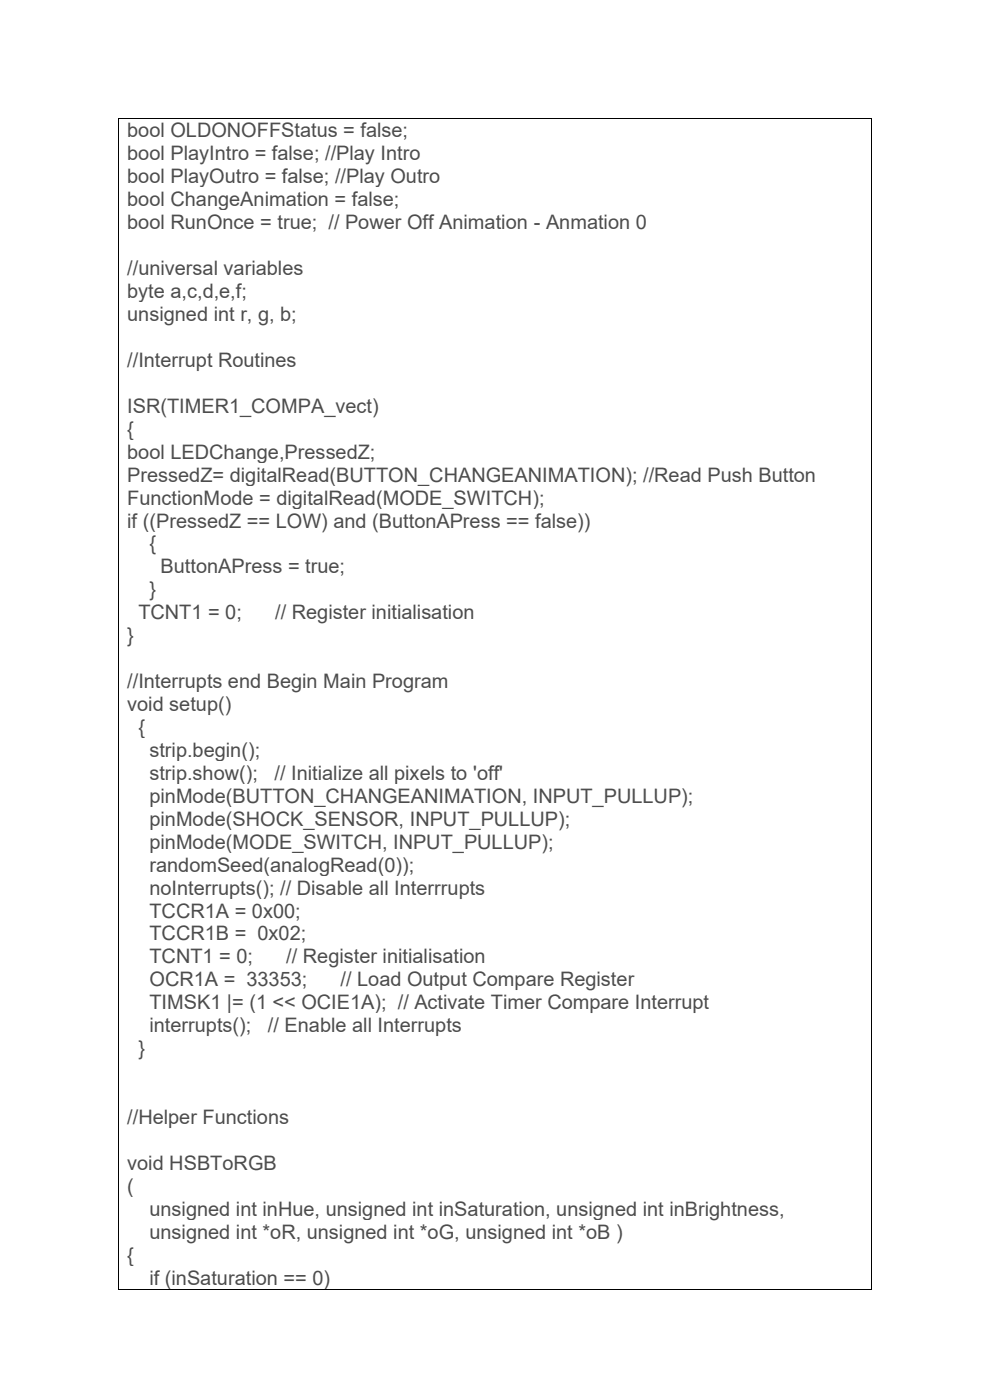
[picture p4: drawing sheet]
<svg xmlns="http://www.w3.org/2000/svg" width="210mm" height="297mm" viewBox="0 0 210 297" stroke-linecap="round" stroke-linejoin="round" font-family="sans-serif">
<defs><g id="words">
<g font-size="4.2" fill="#4d4d4d">
<text x="27" y="29.1">bool OLDONOFFStatus = false;</text>
<text x="27" y="34">bool PlayIntro = false; //Play Intro</text>
<text x="27" y="38.9">bool PlayOutro = false; //Play Outro</text>
<text x="27" y="43.8">bool ChangeAnimation = false;</text>
<text x="27" y="48.6">bool RunOnce = true; // Power Off Animation - Anmation 0</text>
<text x="27" y="58.4">//universal variables</text>
<text x="27" y="63.2">byte a,c,d,e,f;</text>
<text x="27" y="68.1">unsigned int r, g, b;</text>
<text x="27" y="77.8">//Interrupt Routines</text>
<text x="27" y="87.6">ISR(TIMER1_COMPA_vect)</text>
<text x="27" y="92.4">{</text>
<text x="27" y="97.3">bool LEDChange,PressedZ;</text>
<text x="27" y="102.2">PressedZ= digitalRead(BUTTON_CHANGEANIMATION); //Read Push Button</text>
<text x="27" y="107">FunctionMode = digitalRead(MODE_SWITCH);</text>
<text x="27" y="111.9">if ((PressedZ == LOW) and (ButtonAPress == false))</text>
<text x="31.7" y="116.8">{</text>
<text x="34.1" y="121.6">ButtonAPress = true;</text>
<text x="29.4" y="131.4">TCNT1 = 0;</text>
<text x="31.7" y="126.5">}</text>
<text x="58.4" y="131.4">// Register initialisation</text>
<text x="27" y="136.2">}</text>
<text x="27" y="146">//Interrupts end Begin Main Program</text>
<text x="27" y="150.9">void setup()</text>
<text x="29.4" y="155.7">{</text>
<text x="31.7" y="160.6">strip.begin();</text>
<text x="31.7" y="165.5">strip.show();</text>
<text x="58.2" y="165.5">// Initialize all pixels to 'off'</text>
<text x="31.7" y="170.3">pinMode(BUTTON_CHANGEANIMATION, INPUT_PULLUP);</text>
<text x="31.7" y="175.2">pinMode(SHOCK_SENSOR, INPUT_PULLUP);</text>
<text x="31.7" y="180.1">pinMode(MODE_SWITCH, INPUT_PULLUP);</text>
<text x="31.7" y="184.9">randomSeed(analogRead(0));</text>
<text x="31.7" y="189.8">noInterrupts(); // Disable all Interrrupts</text>
<text x="31.7" y="194.6">TCCR1A = 0x00;</text>
<text x="31.7" y="199.5">TCCR1B = 0x02;</text>
<text x="31.7" y="204.4">TCNT1 = 0;</text>
<text x="31.7" y="209.3">OCR1A = 33353;</text>
<text x="60.7" y="204.4">// Register initialisation</text>
<text x="72.3" y="209.3">// Load Output Compare Register</text>
<text x="31.7" y="214.1">TIMSK1 |= (1 &lt;&lt; OCIE1A); // Activate Timer Compare Interrupt</text>
<text x="31.7" y="219">interrupts();</text>
<text x="56.8" y="219">// Enable all Interrupts</text>
<text x="29.4" y="223.9">}</text>
<text x="27" y="238.5">//Helper Functions</text>
<text x="27" y="248.2">void HSBToRGB</text>
<text x="27" y="253.1">(</text>
<text x="31.7" y="257.9">unsigned int inHue, unsigned int inSaturation, unsigned int inBrightness,</text>
<text x="31.7" y="262.8">unsigned int *oR, unsigned int *oG, unsigned int *oB )</text>
<text x="27" y="267.7">{</text>
<text x="31.7" y="272.5">if (inSaturation == 0)</text>
</g>
</g></defs>
<g fill="#000">
<path d="M25 25h.2v.2h-.2z" fill-rule="evenodd"/>
<path d="M25 25h.2v.2h-.2z" fill-rule="evenodd"/>
<path d="M184.8 25h.2v.2h-.2z" fill-rule="evenodd"/>
<path d="M184.8 25h.2v.2h-.2z" fill-rule="evenodd"/>
<path d="M25 273.5h.2v.1h-.2z" fill-rule="evenodd"/>
<path d="M25 273.5h.2v.1h-.2z" fill-rule="evenodd"/>
<path d="M184.8 273.5h.2v.1h-.2z" fill-rule="evenodd"/>
<path d="M184.8 273.5h.2v.1h-.2z" fill-rule="evenodd"/>
</g>
<path d="M25.1 25.2v248.3M25.2 25.1h159.6M184.9 25.2v248.3M25.2 273.5h159.6" fill="none" stroke="#000" stroke-width=".21"/>
<use href="#words"/>
</svg>
